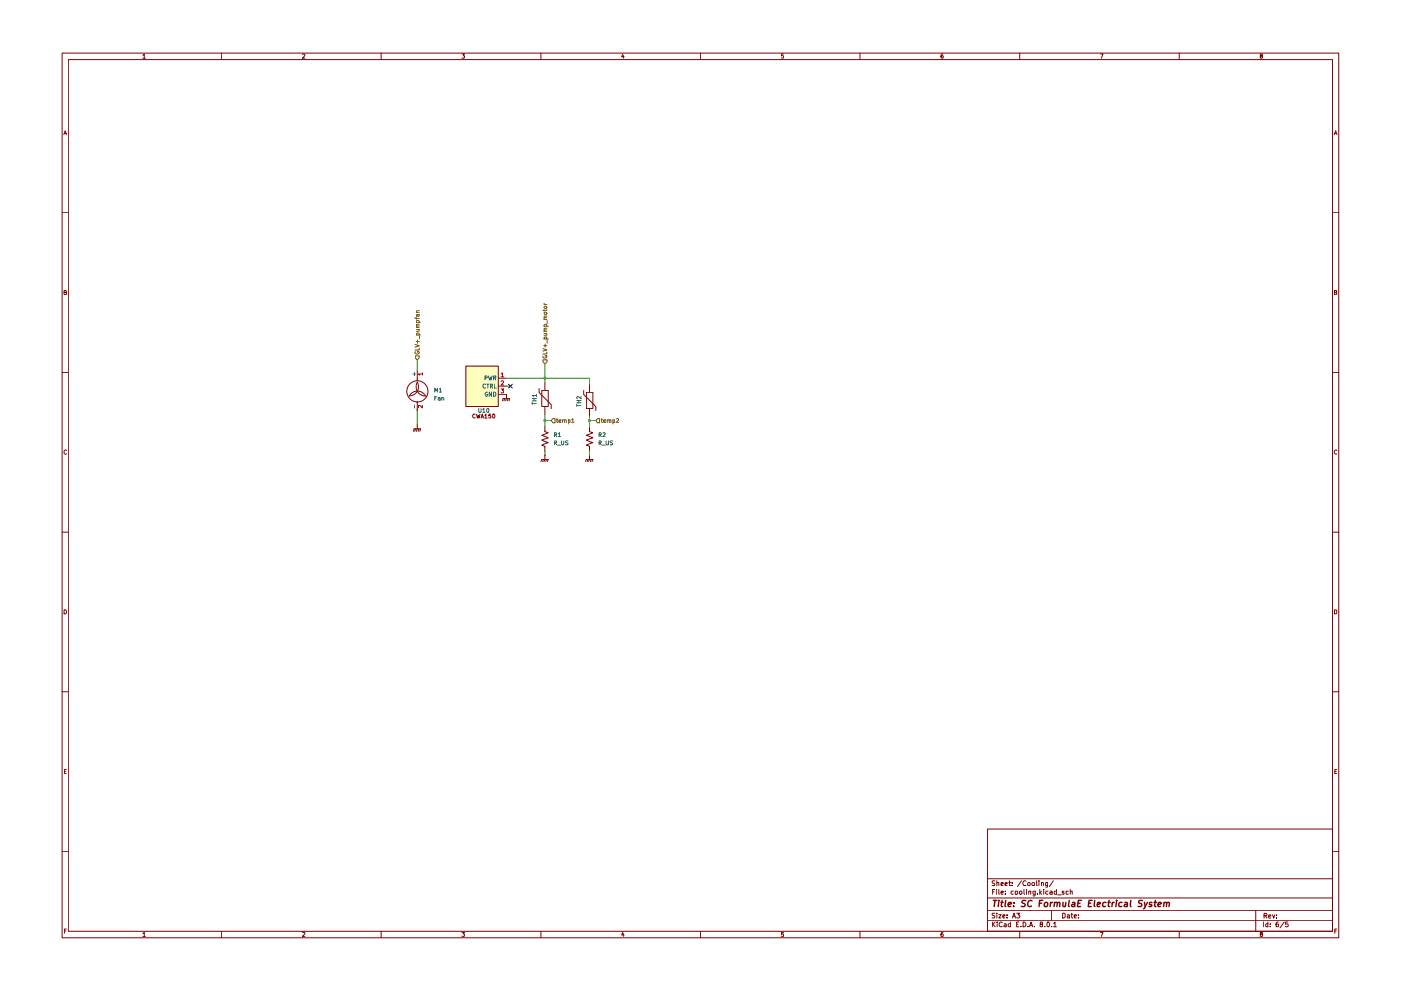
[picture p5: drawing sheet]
<svg xmlns="http://www.w3.org/2000/svg" width="420mm" height="297mm" viewBox="0 0 420 297" stroke-linecap="round" stroke-linejoin="round" font-family="sans-serif">
<g fill="none" stroke="#7d0000" stroke-width=".3">
<path d="M18.6 15.9h382.9v265.2h-382.9zM20.5 17.9h379.1v261.2h-379.1zM42.8 16.6l.5-.4v1.2M42.8 17.4h.8M66.5 15.9v2M90.8 16.3l.4-.1 .2 .4-.7 .8h.7M114.3 15.9v2M138.5 16.2h.8l-.4 .5 .4 .1v.6h-.8M162.2 15.9v2M186.8 16.2l-.4 .8h.8M187 16.6v.8M210.1 15.9v2"/>
<path d="M234.9 16.2h-.5v.6l.4-.1 .2 .2-.1 .5h-.5M257.9 15.9v2M282.8 16.2l-.4 .1-.2 .9 .2 .2h.5v-.6l-.5-.1-.2 .2M305.8 15.9v2M330 16.2h.8l-.5 1.2M353.7 15.9v2M378.1 16.8l-.1-.5h.5v.4l-.5 .1 .1 .6 .5-.2-.2-.4M19.1 40.4l.5-1.2 .4 1.2M19.3 40h.6M400.1 40.4l.5-1.2 .4 1.2M400.2 40h.6M18.6 63.8h1.9"/>
<path d="M399.6 63.8h1.9M19.2 87.6l.6-.1v-.4l-.6-.1v1.3h.5l.3-.4-.4-.3M400.2 87.6l.6-.1v-.4l-.6-.1v1.3h.5l.2-.6-.3-.1M18.6 111.7h1.9M399.6 111.7h1.9M20 135l-.4-.1-.4 .3v.7l.4 .2h.4M400.9 135a.58 .58 0 0 0-.8 .5 .58 .58 0 0 0 .8 .6M18.6 159.5h1.9M399.6 159.5h1.9M19.2 182.8h.5l.2 .2 .1 .5-.3 .5h-.5zM400.2 182.8h.5l.2 .2-.2 1h-.5zM18.6 207.3h1.9"/>
<path d="M399.6 207.3h1.9M19.3 231.2h.4M19.9 230.6h-.6v1.3h.6M400.3 231.2h.4M400.9 230.6h-.6v1.3h.6M18.6 255.3h1.9M296.2 248.5h103.4v30.6h-103.4zM399.6 255.3h1.9M19.3 279.1h.4M19.9 278.5h-.6v1.2M42.8 279.8l.5-.3v1.2M66.5 279.1v2"/>
<path d="M90.8 279.6l.6-.1v.3l-.7 .9h.7M114.3 279.1v2M138.5 279.5h.8l-.4 .4 .4 .2v.5h-.8M162.2 279.1v2M186.8 279.4l-.4 .8h.8M187 279.8v.9M210.1 279.1v2M234.9 279.5h-.5v.5a.45 .45 0 0 1 .5 .1 .45 .45 0 0 1 0 .6l-.5-.1M257.9 279.1v2M282.8 279.5l-.4 .1-.2 .8 .1 .3 .6-.1-.2-.7-.5 .3M296.2 275.8h103.4M296.2 273h103.4"/>
<path d="M296.2 269.2h103.4M296.2 263.4h103.4M297.6 276.4v1.4M297.6 267.3h.5M297.8 277l.6 .8M298.3 266.6h-.7v1.5M298.4 273.7l-.8 .1-.1 .4 .7 .3 .2 .3-.3 .4-.6-.1M298.4 264.1l-.8 .1v.4l.5 .2 .3 .4-.2 .2h-.7M298.4 276.4l-.8 .8M298.8 266.6v.2M298.8 267.1v1M299 273.7v.1"/>
<path d="M299 264.7l.6-.1v.8M299 264v1.4M299 274.2v1M299 276.4v.1M299 276.9v.9M299.6 274.2h.6l-.6 1h.6M299.6 266.6v1.4l.1 .1M300.2 267.5h.7l-.1-.4h-.6v.9h.6M300.2 265l.7-.2-.1-.2h-.6v.8h.6M300.6 276.5l-.1-.1a.67 .67 0 0 0-.9 .7 .67 .67 0 0 0 1 .6M300.7 274.7l.7-.2-.2-.3h-.4l-.1 .7 .3 .3 .3-.1M301.2 276.9l.6 .1v.8"/>
<path d="M301.4 265l.7-.2-.2-.3-.4 .1-.1 .7 .6 .1M301.5 267.9v.2M301.5 267.1v.2M301.8 277.2l-.7 .3 .2 .3 .5-.1M302 275v.2M302 274.2v.2M302.5 264.5h.6M302.8 264v1.4h.3M303.1 276.9h-.4l-.4 .2 .1 .6h.7M303.1 276.4v1.4M303.5 265.3v.1M303.5 264.6v.2"/>
<path d="M303.6 275.2l.5-1.5 .4 1.5M303.8 274.7h.7M303.9 267.1h-.5l-.2 .3 .2 .7 .5-.1M304.5 267.2h.6v.8l-.6-.1zM304.9 273.7h.9l-.5 .5 .5 .3-.1 .5-.1 .2-.7-.2M304.9 277h.4M305.6 276.4h-.7v1.4h.7M305.8 267.2h.6l.1 .6-.3 .3-.5-.3zM305.8 279.1v2M306.2 277.7v.1M306.3 264l-1.2 1.8M306.8 276.4a.73 .73 0 0 1 .9 .7 .73 .73 0 0 1-.9 .7z"/>
<path d="M307.1 266.6v1.3l.2 .2M307.7 264.2l-.1-.1a.76 .76 0 0 0-.8 .4 .76 .76 0 0 0 .2 .9l.7-.1M307.8 266.6v.2M307.8 267.1v1M308.2 264.8l.5-.3 .2 .3v.5l-.5 .1zM308.3 277.7v.1M308.5 267.2l.6-.1v1M308.5 267.1v1M308.8 277.8l.4-1.4 .5 1.4M308.9 277.4h.6M309.5 264.8l.3-.3 .3 .1 .1 .7-.6 .1zM310.2 277.7v.1"/>
<path d="M310.5 268l-.7-.1 .1-.8h.6v1.1l-.3 .4-.4-.1M310.9 264v1.4h.2M311.1 267.9v.2M311.6 264v.2M311.6 264.5v.9M311.8 266.6v1.5M312 267.5l.3 .6M312.2 277l-.3-.3 .1-.3h.6l.1 .5-.7 .1a.48 .48 0 0 0 0 .7 .48 .48 0 0 0 .7 0v-.6l-.3-.1M312.3 264.7l.5-.1 .1 .8M312.3 267.1l-.5 .5M312.3 264.5v.9M313 266.6v.2"/>
<path d="M313 267.1v1M313.4 277.7v.1M314.1 276.4a.69 .69 0 0 1 .7 .5 .69 .69 0 0 1-.3 .8v.1a.84 .84 0 0 1-.4-1.4zM314.2 264.5v1.2l-.3 .2h-.3M314.2 264.6l-.4-.1-.3 .3 .1 .5 .6 .1M314.3 267.1h-.5l-.2 .3 .3 .7 .4-.1M314.9 267.1h.6l.1 1M315.4 277.7v.1M315.4 273v2.8M315.6 267.5l-.8 .2 .2 .4 .6-.1M315.9 264l-1.2 1.8M316 276.8l.4-.4v1.4"/>
<path d="M316 277.8h.8M316.8 267.1h-.6l-.1 .3 .1 .6h.6M316.8 266.6v1.5M317.2 268.2h1.1M318.7 273.7h.5l.2 .4v.7l-.4 .4h-.3zM319.1 267.1l-.6 .2 .1 .2 .5 .1v.4h-.6M320.1 274.2h.5l.1 1M320.4 267.1h-.6l-.1 .3 .1 .6h.6M320.7 274.5l-.5 .1-.2 .2 .2 .4 .5-.1M321 267.2l.6-.1v1M321 266.6v1.5M321.2 274.2h.5"/>
<path d="M321.4 273.7v1.2l.3 .3M322.2 274.7l.6-.2-.1-.3h-.5v.7l.1 .3 .4-.1M323.4 275v.2M323.4 274.2v.2M330 279.5h.8l-.5 1.2M353.7 279.1v2M376.6 273v6.1M378.1 280l-.1-.4 .5-.1v.4l-.5 .2v.5l.5 .1 .1-.5-.2-.2M379 276.4v1.4M379.1 274.4h.7l.1-.5-.8-.1v1.4M379.4 274.4l.5 .8M380.2 276.9h-.4l-.2 .2v.6h.6"/>
<path d="M380.2 276.4v1.4M380.4 274.7l.7-.2-.1-.3-.5 .1-.1 .7 .3 .2 .3-.1M380.9 277.7v.1M380.9 276.9v.1M381.6 274.2l.4 1 .3-1M382.8 275v.2M382.8 274.3v.1M383.4 276.4h-.4l-.3 .3v1h.7v-.7l-.5-.1-.2 .3M385.1 276.4l-1.2 1.7M386.2 276.4h-.6l-.1 .6h.7v.7h-.7M400.3 279.1h.4M400.9 278.5h-.6v1.2"/>
<path d="M42.8 280.7h.8"/>
</g>
<g fill="none" stroke="#7d0000" stroke-width=".42">
<path d="M297.9 269.9h1.1M298.4 269.9l-.2 1.8M299.5 270.5l-.2 1.2M299.6 269.9v.1M300.2 270.5h.7M300.5 269.9l-.2 1.6 .4 .2M301.6 269.9l-.2 1.6 .2 .2M302.4 271.1l.9-.2-.1-.3-.5-.1-.3 .2-.1 .8 .3 .2h.5M304 271.6v.1M304.2 270.6v.1M307.6 270l-.7-.1-.4 .3 .1 .4 .7 .3 .2 .5-.5 .3h-.7M309.5 270h-.8a1.17 1.17 0 0 0-.4 1.5l.4 .2 .6-.1"/>
<path d="M311.7 270.7h.7M312.7 269.9h-.9l-.2 1.8M313.2 270.8l.4-.3 .5 .1 .1 .2-.1 .8-.8 .1zM315.1 270.5l-.2 1.2M315.7 270.5l-.6 .3M316.3 270.6h.7l-.1 1.1M316.3 270.5l-.2 1.2M317.1 270.7l.3-.2 .4 .1v1.1M318.8 270.5v1.2l.7-.1M319.7 270.5l-.2 1.2M320.7 269.9l-.3 1.6 .3 .2M321.6 270.6h.7v1.1"/>
<path d="M322.4 270.9l-1 .4 .2 .4h.7M323.3 270.7h.6M324.3 269.9h-.9l-.3 1.8h1M326.4 270.7h.7M327.5 269.9h-.9l-.3 1.8h1M328.3 269.9l-.2 1.6 .3 .2M329.1 271.1l.9-.2v-.3l-.6-.1-.3 .2v1h.7M331.7 270.6l-.5-.1-.4 .3v.8l.7 .1M332.3 270.5h.7M332.6 269.9l-.2 1.6 .4 .2M333.6 270.5l-.1 1.2M334.1 270.5l-.6 .3"/>
<path d="M334.8 270.5l-.2 1.2M334.9 269.9l-.1 .1M336.5 270.6h-.8l-.2 .8 .3 .3h.6M337.4 270.6h.6v1.1M338.1 270.9l-.8 .2-.2 .4 .3 .2h.6M339.1 269.9l-.1 1.6 .2 .2M342.6 270l-.7-.1-.4 .3 .1 .4 .7 .3 .1 .5a.79 .79 0 0 1-1.1 .3M343.2 270.5l.3 1.2M344.1 270.5l-.8 1.7-.4 .2M345.5 270.6l-.5-.1-.3 .2v.4l.7 .1-.1 .5h-.7M346.1 270.5h.7M346.5 269.9l-.3 1.6 .5 .2"/>
<path d="M347.3 271.1l1-.2-.1-.3-.5-.1-.4 .2v1h.7M349.1 270.6h.7v1.1M349.1 270.5l-.1 1.2M349.9 270.7l.3-.2 .4 .1v1.1"/>
</g>
<path d="M139.7 109.7h9.7v12.1h-9.7z" fill="#feffbd"/>
<path d="M124.5 106.7h1.2v.6l-.6 .6-.6-.6z" fill="#fff"/>
<g fill="none" stroke="#6e5600" stroke-width=".3">
<path d="M124.5 95.2l.1 .3h1.1M124.9 98.8h.8M124.9 98.2h.8M124.9 96.6h1.2M124.9 95.2v.5M124.9 93.7h.8M125 96.6l-.1-.3 .2-.3 .5 .1v.5M125.1 94.2l.2 .6h.3v-.6M125.6 98.8l.1 .2-.1 .3h-.7M125.7 97.7h-.7v.5M125.7 97.2h-.7l.1 .5M125.7 94.2h-.6l-.1 .6"/>
<path d="M125.7 93.1h-.6l-.1 .6M124.5 103.2l1.2 .4-1.2 .5M124.5 106.7h1.2v.6l-.6 .6-.6-.6zM124.5 105.4v.2a.64 .64 0 0 0 .6 .6 .64 .64 0 0 0 .6-.6l-.1-.2h-.5v.2M124.8 102.4h.9M124.9 100.4h1.2M125 100.4l-.1-.3 .2-.3 .5 .1v.5M125.2 101.9v1M125.7 104.3v.6h-1.2M125.8 100.7v.9"/>
</g>
<g fill="none" stroke="#7d0000" stroke-width=".3">
<path d="M125.1 114.5a2.75 2.75 0 0 1-2.4 4.2 2.78 2.78 0 0 1 4.9 0M125.1 114.6a2.8 2.8 0 0 0 2.5 4.1M125.1 110.9v3.2M139.7 109.7h9.7v12.1h-9.7zM149.4 113.4h2.5M149.4 115.7h2.5M149.4 118.2h2.5M151.4 119.4l-.3 .7M151.9 118.2h.1M151.9 118.2v1.2l-.3 .7M152.4 119.4l-.3 .7M124 129.3l.2-.8h2l-.3 .8"/>
<path d="M124.6 128.5l-.2 .8M125.1 127.3h.1M125.1 120.3v2.7M125.1 127.3v1.2l-.2 .8M125.6 128.5l-.2 .8M142.5 124.2l-.5-.1a.61 .61 0 0 0-.3 .8 .61 .61 0 0 0 .8 .3M142.9 124.1l.3 1.2 .2-.8 .3 .8 .2-1.2M144.3 125.3l.3-1.2 .4 1.2M144.4 125h.5M145.4 124.5l.3-.4v1.2M145.4 125.3h.6M147.2 124.1h-.6v.6l.6-.1v.6h-.6"/>
<path d="M147.8 124.2h.5a.66 .66 0 0 1-.3 1.1l-.3-.2zM150.7 120.1l.2-.7h1.9l-.1 .7"/>
<circle cx="125.2" cy="117.3" r="3.2"/>
</g>
<g fill="none" stroke="#1e6465" stroke-width=".3">
<path d="M123.8 112.1h.9M124.3 111.7v.9M145.5 113.3h.5v-.5l-.5-.1v1.2M145.6 115.2l-.6-.1-.1 .3v.8h.7M146 115.1h.6M146.1 117.6l-.1-.1a.64 .64 0 0 0-.5 .6 .64 .64 0 0 0 .5 .7l.2-.2v-.4h-.2M146.3 115.1v1.2M146.5 112.7l.3 1.2 .3-.9 .1 .9 .4-1.2M147.1 115.7h.6v-.4l-.6-.2v1.2M147.3 115.7l.4 .6M147.4 117.5v1.3l-.7-1.3v1.3M148 113.3h.6l.1-.5-.7-.1v1.2"/>
<path d="M148 117.5h.3l.4 .4v.5l-.4 .4h-.3zM148.3 115.1v1.2h.5M148.3 113.3l.4 .6M124.3 121.4v.9"/>
</g>
<path d="M126.7 112.1h-1.2l.3 .3M126.7 111.8v.6M150.3 112.1l.4-.3v1.1M150.3 114.3l.5-.2 .2 .3-.7 1h.7M150.3 116.6h.7l-.4 .4 .4 .3v.3l-.7 .1M150.3 112.9h.7M126.7 121.5v.8l-.9-.8-.3 .1 .1 .6" fill="none" stroke="#a10000" stroke-width=".3"/>
<path d="M162.8 107.9h1.3v.6l-.7 .6-.6-.6z" fill="#fff"/>
<g fill="none" stroke="#6e5600" stroke-width=".3">
<path d="M163.2 93.8l.5-.2 .3 .4-.6 .2zM163.2 90.9l.2 .4M163.2 100h.8M163.2 99.4h.8M163.2 97.8h1.2M163.2 95.8h.8M163.2 92.8v.4M163.2 91.3h.8M163.2 97.8v-.3l.2-.3 .5 .1v.5M163.2 91.9h.7v.5l-.5 .1-.2-.3zM163.9 100v.5h-.7M164 98.9h-.7l-.1 .2 .1 .3"/>
<path d="M164 98.4h-.7l-.1 .2 .1 .3M164 95.2h-.7l-.1 .2 .1 .4M164 94.7h-.7l-.1 .2 .1 .3M164 92.8l-.2 .2h-1M164.1 96.1v.9M162.8 107.9h1.3v.6l-.7 .6-.6-.6zM162.8 106.7v.4a.61 .61 0 0 0 .8 .2 .61 .61 0 0 0 .3-.7h-.4v.2M162.8 104.5l1.2 .4-1.2 .3M163.1 103.6h.9M163.2 101.6h1.2M163.2 101.6v-.3l.2-.3 .5 .1v.5M163.5 103.1v1"/>
<path d="M164 105.5v.6h-1.2M164.1 101.9v1"/>
</g>
<path d="M165.9 125.5h.6v1.2h-.6l-.6-.6z" fill="#fff"/>
<path d="M165.9 125.5h.6v1.2h-.6l-.6-.6zM166.9 125.8h.4M167 125.5v1l.3 .2M167.6 126.2h.6v-.3l-.6 .1 .1 .6h.5M168.7 126l.3-.2 .3 .2v.7M168.7 125.8v.9M169.3 126l.2-.2 .3 .2v.7M170.4 125.9l.5 .1v.6h-.5M170.4 125.8v1.3M171.4 125.8l.4-.3v1.2M171.4 126.7h.7" fill="none" stroke="#6e5600" stroke-width=".3"/>
<g fill="none" stroke="#7d0000" stroke-width=".3">
<path d="M161.7 116.5v1.1l3.6 3.7v1.2M162.5 117h1.9v4.8h-1.9zM163.4 114.6v2.4M175 117.1v1.1l3.7 3.7v1.2M175.9 117.6h1.9v4.8h-1.9zM176.8 115.1v2.5M162.2 138.3l.3-.6h1.9l-.2 .6M163 137.7l-.3 .6M163.4 127.9v1.5l1 .3-1.9 .8 1.9 .7-1.9 .7 1.9 .8-1.9 .7 .9 .4v1.4M163.4 136.4h.1M163.4 121.8v2.5M163.4 136.4v1.3l-.2 .6"/>
<path d="M163.9 137.7l-.2 .6M176.8 122.4v2.5"/>
</g>
<path d="M178.6 126.1l.6-.6h.6v1.2h-.6z" fill="#fff"/>
<path d="M179.2 125.5h.6v1.2h-.6l-.6-.6zM180.3 125.8h.4M180.4 125.5v1l.3 .2M181 126.2h.6v-.3l-.6 .1 .2 .7 .4-.1M182.1 126l.2-.2 .4 .2v.7M182.1 125.8v.9M182.7 126l.2-.2 .3 .2v.7M183.8 125.9l.5 .1v.6h-.5M183.8 125.8v1.3M184.8 125.6l.6-.1 .1 .3-.8 .9h.8" fill="none" stroke="#6e5600" stroke-width=".3"/>
<path d="M175.6 138.3l.3-.6h1.9l-.3 .6M176.4 137.7l-.3 .6M176.8 127.9v1.5l1 .3-1.9 .8 1.9 .7-1.9 .7 1.9 .8-1.9 .7 .9 .4v1.4M176.8 136.4h.1M176.8 136.4v1.3l-.3 .6M177.3 137.7l-.3 .6" fill="none" stroke="#7d0000" stroke-width=".3"/>
<path d="M125.1 107.9v3M151.9 115.7h1.2M151.9 113.4h24.9v1.7M163.4 109.1v5.5M125.1 123v4.3M163.4 124.3v3.6M163.4 135.2v1.2M163.4 126.1h1.9M176.8 124.9v3M176.8 135.2v1.2M176.8 126.1h1.8" fill="none" stroke="#2f9600" stroke-width=".3"/>
<path d="M152.5 115.1l1.2 1.2M153.7 115.1l-1.2 1.2" fill="none" stroke="#0a0588" stroke-width=".3"/>
<g fill="#2f9600">
<circle cx="163.4" cy="113.4" r=".47"/>
<circle cx="163.4" cy="126.1" r=".47"/>
<circle cx="176.8" cy="126.1" r=".47"/>
</g>
<g fill="none" stroke="#1e6465" stroke-width=".3">
<path d="M130.4 117.5v-1.2l.4 .9 .4-.9v1.2M130.4 119.3h.4M131 118.8h-.6v1.2M131.4 119.2l.6 .1v.7M131.7 116.7l.4-.4v1.2M131.7 117.5h.7M132 119.5h-.6v.4h.6M132.5 119.3l.3-.2 .3 .2v.7M132.5 119.1v.9M159.6 119.5h1.3M160.2 119.5v.6M160.9 118.5h-1.3l.3 .4"/>
<path d="M160.9 118.2v.7M174.2 118.8v.7l-.9-.7-.3 .2 .1 .5M143.6 122.4v1.1l.2 .1 .5-.2v-1M144.8 122.8l.3-.4v1.2M144.8 123.6h.7M146 122.6l.2-.2a.62 .62 0 0 1 .5 .6 .62 .62 0 0 1-.5 .6l-.2-.2zM159.6 120.6v.6M159.6 120.9h1.3M159.6 120.1h1.3M166.3 132.8l.6-.1v-.5h-.6v1.1M166.3 130.3h.6v-.5l-.6-.1v1.2M166.5 132.8l.5 .5"/>
<path d="M166.5 130.3l.5 .6M167.2 133.4h.9M167.4 130l.4-.3v1.2M167.4 130.9h.7M168.4 132.2v.9l.3 .2h.4v-1.1M170.3 132.2h-.5l-.2 .3a.68 .68 0 0 1 .7 .8h-.7M173 121.2v.6M173 121.5h1.2M173 120.7h1.2M173 120.1h1.2M173.6 120.1v.6M179.7 132.8l.6-.1v-.5h-.6v1.1"/>
<path d="M179.7 130.3h.6v-.5l-.6-.1v1.2M179.9 132.8l.4 .5M179.9 130.3l.4 .6M180.6 133.4h.9M180.8 129.8l.5-.1 .2 .3-.7 .9h.7M181.8 132.2v.9l.2 .2h.5v-1.1M183.7 132.2h-.6l-.1 .3a.68 .68 0 0 1 .6 .8h-.6"/>
</g>
</svg>
